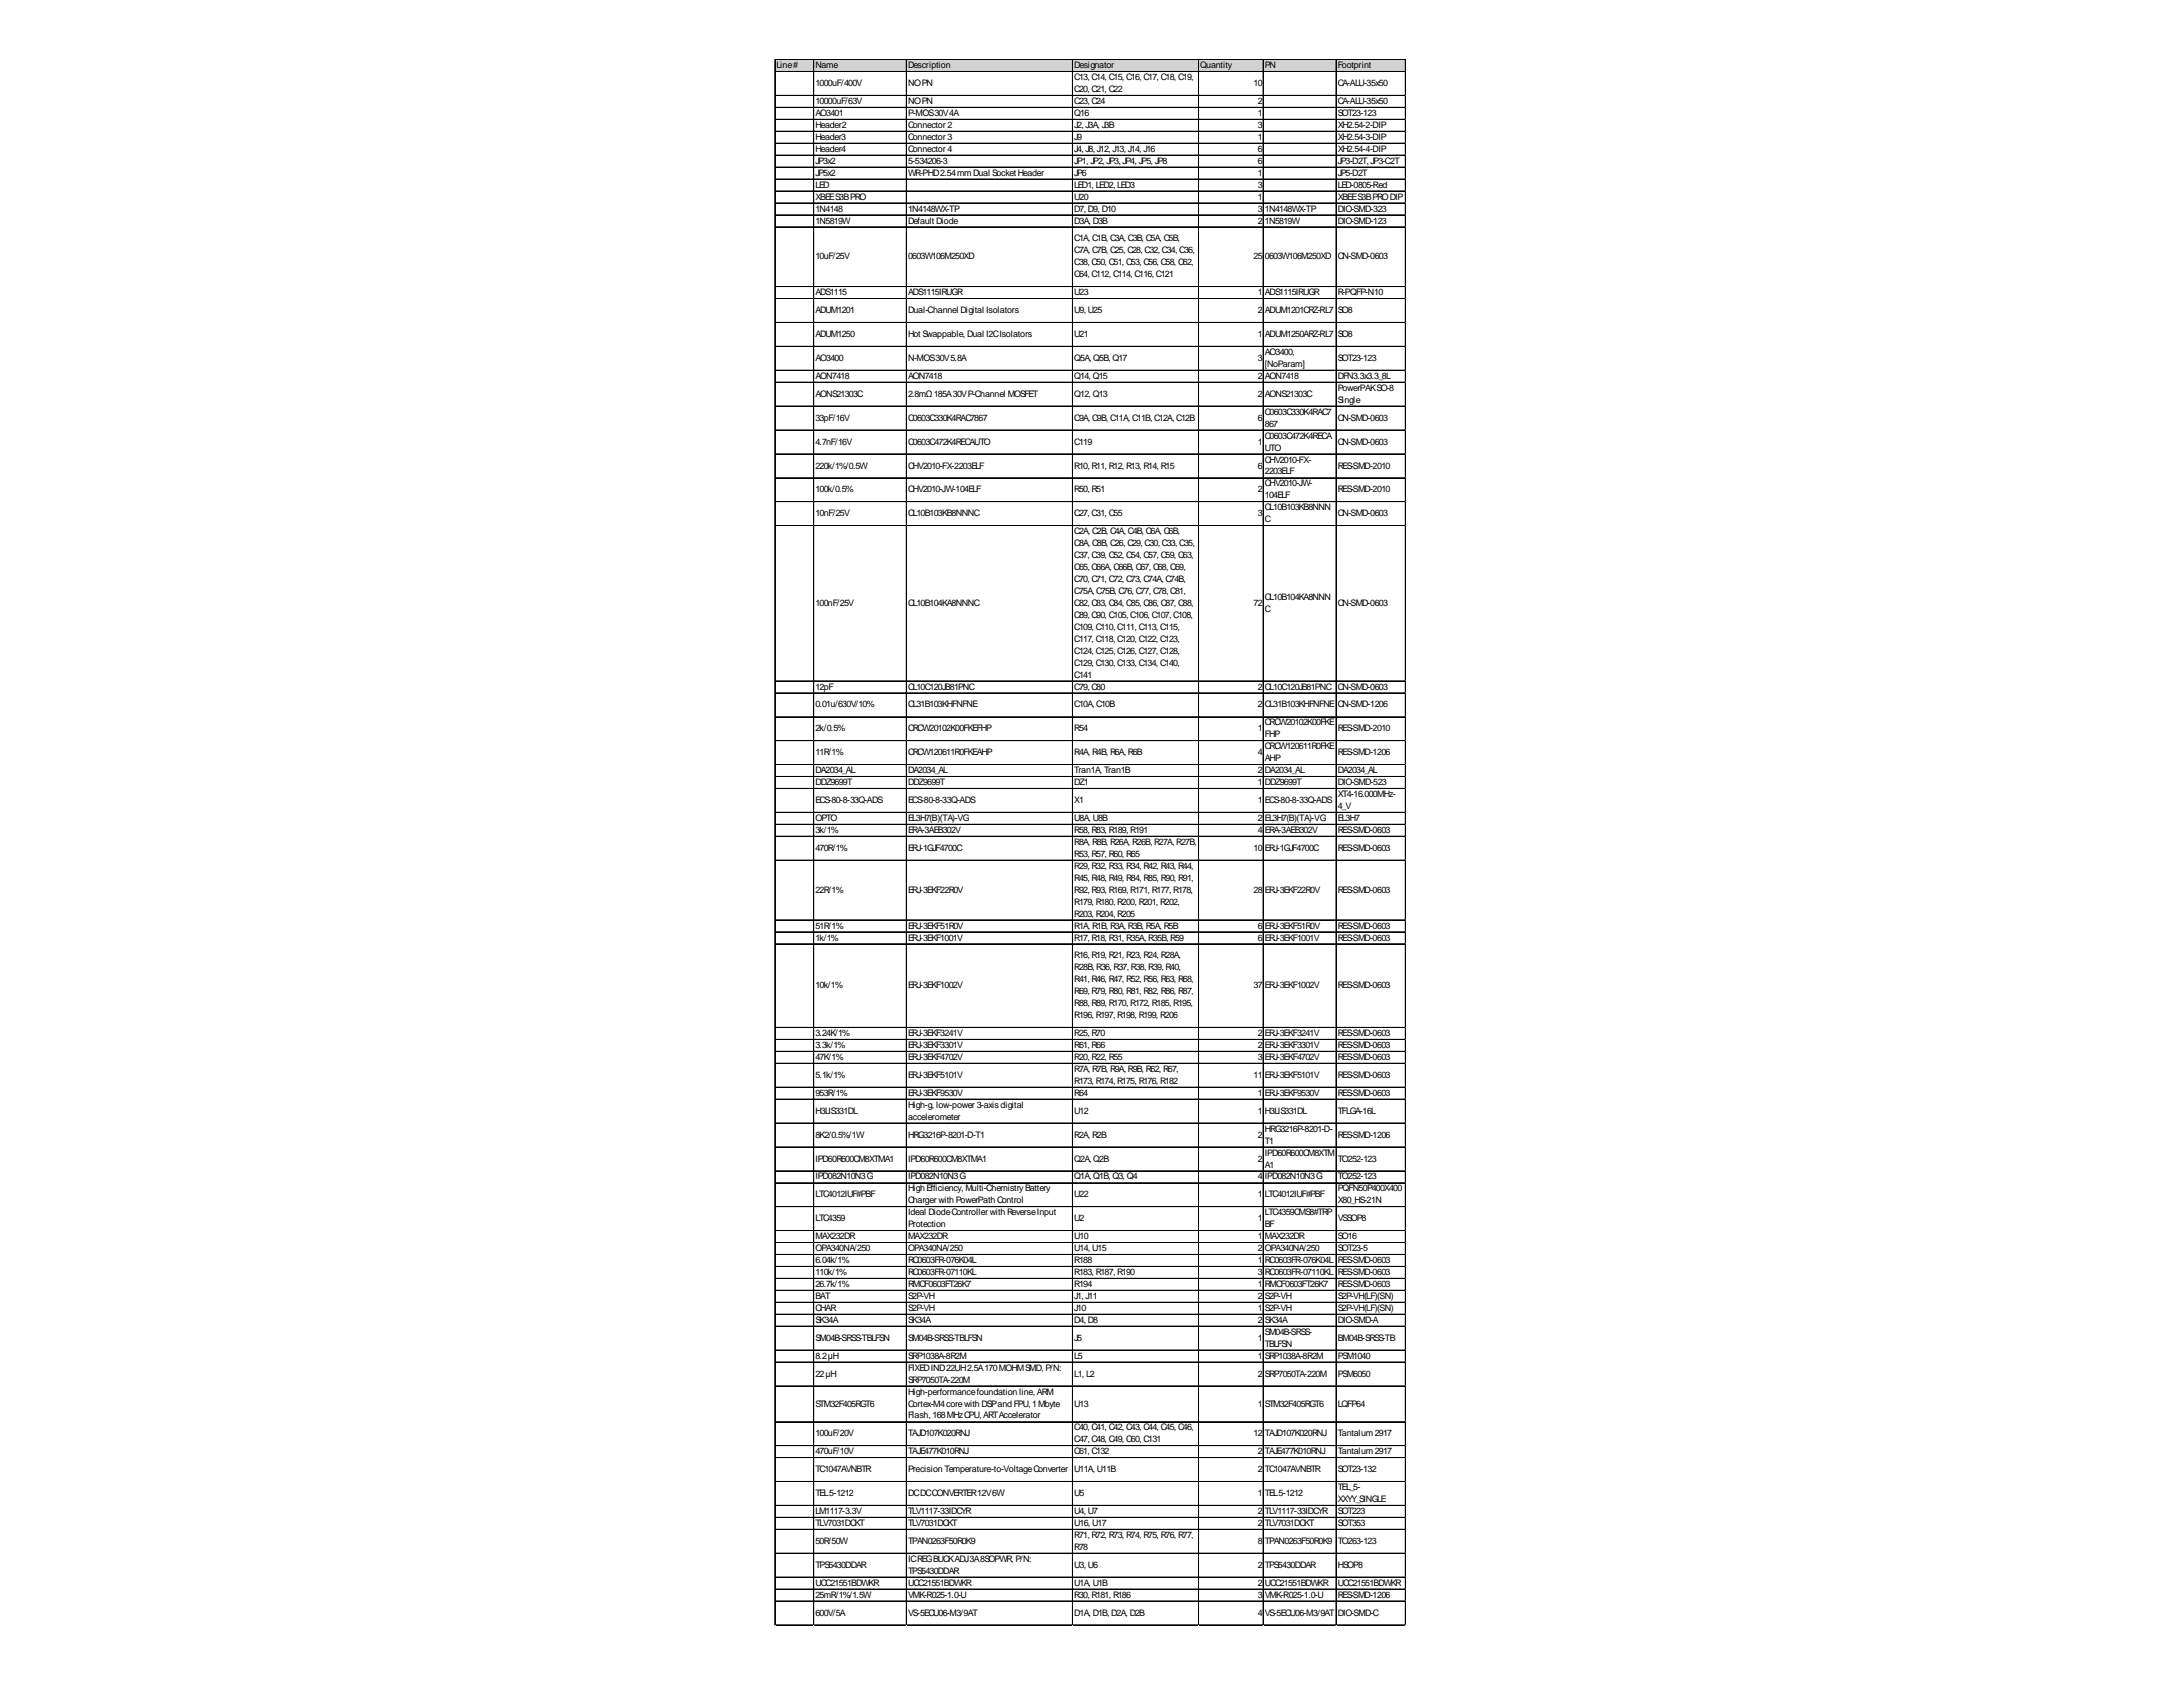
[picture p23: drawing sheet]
<svg xmlns="http://www.w3.org/2000/svg" width="279mm" height="216mm" viewBox="0 0 279 216" stroke-linecap="round" stroke-linejoin="round" font-family="sans-serif">
<defs><g id="words">
<g font-size="1.1">
<text x="99.4" y="8.7">Line#</text>
<text x="104.4" y="8.7">Name</text>
<text x="104.4" y="11">1000uF/400V</text>
<text x="116.2" y="8.7">Description</text>
<text x="116.2" y="11">NOPN</text>
<text x="137.5" y="8.7">Designator</text>
<text x="137.5" y="10.3">C13, C14, C15, C16, C17, C18, C19,</text>
<text x="137.5" y="11.8">C20, C21, C22</text>
<text x="153.6" y="8.7">Quantity</text>
<text x="160.4" y="11">10</text>
<text x="161.9" y="8.7">PN</text>
<text x="171.2" y="8.7">Footprint</text>
<text x="171.2" y="11">CA-ALU-35x50</text>
<text x="104.4" y="13.3">10000uF/63V</text>
<text x="104.4" y="14.8">AO3401</text>
<text x="104.4" y="16.4">Header2</text>
<text x="104.4" y="17.9">Header3</text>
<text x="116.2" y="13.3">NOPN</text>
<text x="116.2" y="14.8">P-MOS30V4A</text>
<text x="116.2" y="16.4">Connector 2</text>
<text x="116.2" y="17.9">Connector 3</text>
<text x="137.5" y="13.3">C23, C24</text>
<text x="137.5" y="14.8">Q16</text>
<text x="137.5" y="16.4">J2, J3A, J3B</text>
<text x="137.5" y="17.9">J9</text>
<text x="161" y="13.3">2</text>
<text x="161" y="14.8">1</text>
<text x="161" y="16.4">3</text>
<text x="161" y="17.9">1</text>
<text x="171.2" y="13.3">CA-ALU-35x50</text>
<text x="171.2" y="14.8">SOT23-123</text>
<text x="171.2" y="16.4">XH2.54-2-DIP</text>
<text x="171.2" y="17.9">XH2.54-3-DIP</text>
<text x="104.4" y="19.4">Header4</text>
<text x="104.4" y="21">JP3x2</text>
<text x="104.4" y="22.5">JP5x2</text>
<text x="116.2" y="19.4">Connector 4</text>
<text x="116.2" y="21">5-534206-3</text>
<text x="116.2" y="22.5">WR-PHD2.54mmDual Socket Header</text>
<text x="137.5" y="19.4">J4, J8, J12, J13, J14, J16</text>
<text x="137.5" y="21">JP1, JP2, JP3, JP4, JP5, JP8</text>
<text x="137.5" y="22.5">JP6</text>
<text x="161" y="19.4">6</text>
<text x="161" y="21">6</text>
<text x="161" y="22.5">1</text>
<text x="171.2" y="19.4">XH2.54-4-DIP</text>
<text x="171.2" y="21">JP3-D2T, JP3-C2T</text>
<text x="171.2" y="22.5">JP5-D2T</text>
<text x="104.4" y="24">LED</text>
<text x="104.4" y="25.6">XBEES3BPRO</text>
<text x="104.4" y="27.1">1N4148</text>
<text x="104.4" y="28.6">1N5819W</text>
<text x="116.2" y="27.1">1N4148WX-TP</text>
<text x="116.2" y="28.6">Default Diode</text>
<text x="137.5" y="24">LED1, LED2, LED3</text>
<text x="137.5" y="25.6">U20</text>
<text x="137.5" y="27.1">D7, D9, D10</text>
<text x="137.5" y="28.6">D3A, D3B</text>
<text x="161" y="24">3</text>
<text x="161" y="25.6">1</text>
<text x="161" y="27.1">3</text>
<text x="161" y="28.6">2</text>
<text x="161.9" y="27.1">1N4148WX-TP</text>
<text x="161.9" y="28.6">1N5819W</text>
<text x="171.2" y="24">LED-0805-Red</text>
<text x="171.2" y="25.6">XBEES3BPRODIP</text>
<text x="171.2" y="27.1">DIO-SMD-323</text>
<text x="171.2" y="28.6">DIO-SMD-123</text>
<text x="104.4" y="33.2">10uF/25V</text>
<text x="116.2" y="33.2">0603W106M250XD</text>
<text x="137.5" y="30.9">C1A, C1B, C3A, C3B, C5A, C5B,</text>
<text x="137.5" y="32.4">C7A, C7B, C25, C28, C32, C34, C36,</text>
<text x="137.5" y="34">C38, C50, C51, C53, C56, C58, C62,</text>
<text x="137.5" y="35.5">C64, C112, C114, C116, C121</text>
<text x="160.4" y="33.2">25</text>
<text x="161.9" y="33.2">0603W106M250XD</text>
<text x="171.2" y="33.2">CN-SMD-0603</text>
<text x="104.4" y="37.8">ADS1115</text>
<text x="104.4" y="40.1">ADUM1201</text>
<text x="116.2" y="37.8">ADS1115IRUGR</text>
<text x="116.2" y="40.1">Dual-Channel Digital Isolators</text>
<text x="137.5" y="37.8">U23</text>
<text x="137.5" y="40.1">U9, U25</text>
<text x="161" y="37.8">1</text>
<text x="161" y="40.1">2</text>
<text x="161.9" y="37.8">ADS1115IRUGR</text>
<text x="161.9" y="40.1">ADUM1201CRZ-RL7</text>
<text x="171.2" y="37.8">R-PQFP-N10</text>
<text x="171.2" y="40.1">SO8</text>
<text x="104.4" y="43.1">ADUM1250</text>
<text x="104.4" y="46.2">AO3400</text>
<text x="116.2" y="43.1">Hot Swappable, Dual I2CIsolators</text>
<text x="116.2" y="46.2">N-MOS30V5.8A</text>
<text x="137.5" y="43.1">U21</text>
<text x="137.5" y="46.2">Q5A, Q5B, Q17</text>
<text x="161" y="43.1">1</text>
<text x="161" y="46.2">3</text>
<text x="161.9" y="43.1">ADUM1250ARZ-RL7</text>
<text x="161.9" y="45.4">AO3400,</text>
<text x="161.9" y="47">[NoParam]</text>
<text x="171.2" y="43.1">SO8</text>
<text x="171.2" y="46.2">SOT23-123</text>
<text x="104.4" y="48.5">AON7418</text>
<text x="104.4" y="50.8">AONS21303C</text>
<text x="104.4" y="53.8">33pF/16V</text>
<text x="116.2" y="48.5">AON7418</text>
<text x="116.2" y="50.8">2.8mΩ185A30VP-Channel MOSFET</text>
<text x="116.2" y="53.8">C0603C330K4RAC7867</text>
<text x="137.5" y="48.5">Q14, Q15</text>
<text x="137.5" y="50.8">Q12, Q13</text>
<text x="137.5" y="53.8">C9A, C9B, C11A, C11B, C12A, C12B</text>
<text x="161" y="48.5">2</text>
<text x="161" y="50.8">2</text>
<text x="161" y="53.8">6</text>
<text x="161.9" y="48.5">AON7418</text>
<text x="161.9" y="50.8">AONS21303C</text>
<text x="161.9" y="53.1">C0603C330K4RAC7</text>
<text x="171.2" y="48.5">DFN3.3x3.3_8L</text>
<text x="171.2" y="50">PowerPAKSO-8</text>
<text x="171.2" y="51.5">Single</text>
<text x="171.2" y="53.8">CN-SMD-0603</text>
<text x="104.4" y="56.9">4.7nF/16V</text>
<text x="104.4" y="60">220k/1%/0.5W</text>
<text x="116.2" y="56.9">C0603C472K4RECAUTO</text>
<text x="116.2" y="60">CHV2010-FX-2203ELF</text>
<text x="137.5" y="56.9">C119</text>
<text x="137.5" y="60">R10, R11, R12, R13, R14, R15</text>
<text x="161" y="56.9">1</text>
<text x="161" y="60">6</text>
<text x="161.9" y="54.6">867</text>
<text x="161.9" y="56.1">C0603C472K4RECA</text>
<text x="161.9" y="57.7">UTO</text>
<text x="161.9" y="59.2">CHV2010-FX-</text>
<text x="171.2" y="56.9">CN-SMD-0603</text>
<text x="171.2" y="60">RES-SMD-2010</text>
<text x="104.4" y="63">100k/0.5%</text>
<text x="116.2" y="63">CHV2010-JW-104ELF</text>
<text x="137.5" y="63">R50, R51</text>
<text x="161" y="63">2</text>
<text x="161.9" y="60.7">2203ELF</text>
<text x="161.9" y="62.3">CHV2010-JW-</text>
<text x="161.9" y="63.8">104ELF</text>
<text x="161.9" y="65.3">CL10B103KB8NNN</text>
<text x="171.2" y="63">RES-SMD-2010</text>
<text x="104.4" y="66.1">10nF/25V</text>
<text x="116.2" y="66.1">CL10B103KB8NNNC</text>
<text x="137.5" y="66.1">C27, C31, C55</text>
<text x="137.5" y="68.4">C2A, C2B, C4A, C4B, C6A, C6B,</text>
<text x="137.5" y="69.9">C8A, C8B, C26, C29, C30, C33, C35,</text>
<text x="137.5" y="71.4">C37, C39, C52, C54, C57, C59, C63,</text>
<text x="161" y="66.1">3</text>
<text x="161.9" y="66.8">C</text>
<text x="171.2" y="66.1">CN-SMD-0603</text>
<text x="104.4" y="77.5">100nF/25V</text>
<text x="116.2" y="77.5">CL10B104KA8NNNC</text>
<text x="137.5" y="73">C65, C66A, C66B, C67, C68, C69,</text>
<text x="137.5" y="74.5">C70, C71, C72, C73, C74A, C74B,</text>
<text x="137.5" y="76">C75A, C75B, C76, C77, C78, C81,</text>
<text x="137.5" y="77.5">C82, C83, C84, C85, C86, C87, C88,</text>
<text x="160.4" y="77.5">72</text>
<text x="161.9" y="76.8">CL10B104KA8NNN</text>
<text x="171.2" y="77.5">CN-SMD-0603</text>
<text x="137.5" y="79.1">C89, C90, C105, C106, C107, C108,</text>
<text x="137.5" y="80.6">C109, C110, C111, C113, C115,</text>
<text x="137.5" y="82.1">C117, C118, C120, C122, C123,</text>
<text x="137.5" y="83.7">C124, C125, C126, C127, C128,</text>
<text x="161.9" y="78.3">C</text>
<text x="104.4" y="88.3">12pF</text>
<text x="116.2" y="88.3">CL10C120JB81PNC</text>
<text x="137.5" y="85.2">C129, C130, C133, C134, C140,</text>
<text x="137.5" y="86.7">C141</text>
<text x="137.5" y="88.3">C79, C80</text>
<text x="161" y="88.3">2</text>
<text x="161.9" y="88.3">CL10C120JB81PNC</text>
<text x="171.2" y="88.3">CN-SMD-0603</text>
<text x="104.4" y="90.5">0.01u/630V/10%</text>
<text x="104.4" y="93.6">2k/0.5%</text>
<text x="116.2" y="90.5">CL31B103KHFNFNE</text>
<text x="116.2" y="93.6">CRCW20102K00FKEFHP</text>
<text x="137.5" y="90.5">C10A, C10B</text>
<text x="137.5" y="93.6">R54</text>
<text x="161" y="90.5">2</text>
<text x="161" y="93.6">1</text>
<text x="161.9" y="90.5">CL31B103KHFNFNE</text>
<text x="161.9" y="92.8">CRCW20102K00FKE</text>
<text x="161.9" y="94.4">FHP</text>
<text x="161.9" y="95.9">CRCW120611R0FKE</text>
<text x="171.2" y="90.5">CN-SMD-1206</text>
<text x="171.2" y="93.6">RES-SMD-2010</text>
<text x="104.4" y="96.7">11R/1%</text>
<text x="104.4" y="99">DA2034_AL</text>
<text x="104.4" y="100.5">DDZ9699T</text>
<text x="116.2" y="96.7">CRCW120611R0FKEAHP</text>
<text x="116.2" y="99">DA2034_AL</text>
<text x="116.2" y="100.5">DDZ9699T</text>
<text x="137.5" y="96.7">R4A, R4B, R6A, R6B</text>
<text x="137.5" y="99">Tran1A, Tran1B</text>
<text x="137.5" y="100.5">DZ1</text>
<text x="161" y="96.7">4</text>
<text x="161" y="99">2</text>
<text x="161" y="100.5">1</text>
<text x="161.9" y="97.4">AHP</text>
<text x="161.9" y="99">DA2034_AL</text>
<text x="161.9" y="100.5">DDZ9699T</text>
<text x="171.2" y="96.7">RES-SMD-1206</text>
<text x="171.2" y="99">DA2034_AL</text>
<text x="171.2" y="100.5">DIO-SMD-523</text>
<text x="104.4" y="102.8">ECS-80-8-33Q-ADS</text>
<text x="104.4" y="105.1">OPTO</text>
<text x="104.4" y="106.6">3k/1%</text>
<text x="116.2" y="102.8">ECS-80-8-33Q-ADS</text>
<text x="116.2" y="105.1">EL3H7(B)(TA)-VG</text>
<text x="116.2" y="106.6">ERA-3AEB302V</text>
<text x="137.5" y="102.8">X1</text>
<text x="137.5" y="105.1">U8A, U8B</text>
<text x="137.5" y="106.6">R58, R83, R189, R191</text>
<text x="161" y="102.8">1</text>
<text x="161" y="105.1">2</text>
<text x="161" y="106.6">4</text>
<text x="161.9" y="102.8">ECS-80-8-33Q-ADS</text>
<text x="161.9" y="105.1">EL3H7(B)(TA)-VG</text>
<text x="161.9" y="106.6">ERA-3AEB302V</text>
<text x="171.2" y="102">XT4-16.000MHz-</text>
<text x="171.2" y="103.5">4_V</text>
<text x="171.2" y="105.1">EL3H7</text>
<text x="171.2" y="106.6">RES-SMD-0603</text>
<text x="104.4" y="108.9">470R/1%</text>
<text x="116.2" y="108.9">ERJ-1GJF4700C</text>
<text x="137.5" y="108.1">R8A, R8B, R26A, R26B, R27A, R27B,</text>
<text x="137.5" y="109.7">R53, R57, R60, R65</text>
<text x="137.5" y="111.2">R29, R32, R33, R34, R42, R43, R44,</text>
<text x="137.5" y="112.7">R45, R48, R49, R84, R85, R90, R91,</text>
<text x="160.4" y="108.9">10</text>
<text x="161.9" y="108.9">ERJ-1GJF4700C</text>
<text x="171.2" y="108.9">RES-SMD-0603</text>
<text x="104.4" y="114.2">22R/1%</text>
<text x="104.4" y="118.8">51R/1%</text>
<text x="116.2" y="114.2">ERJ-3EKF22R0V</text>
<text x="116.2" y="118.8">ERJ-3EKF51R0V</text>
<text x="137.5" y="114.2">R92, R93, R169, R171, R177, R178,</text>
<text x="137.5" y="115.8">R179, R180, R200, R201, R202,</text>
<text x="137.5" y="117.3">R203, R204, R205</text>
<text x="137.5" y="118.8">R1A, R1B, R3A, R3B, R5A, R5B</text>
<text x="160.4" y="114.2">28</text>
<text x="161" y="118.8">6</text>
<text x="161.9" y="114.2">ERJ-3EKF22R0V</text>
<text x="161.9" y="118.8">ERJ-3EKF51R0V</text>
<text x="171.2" y="114.2">RES-SMD-0603</text>
<text x="171.2" y="118.8">RES-SMD-0603</text>
<text x="104.4" y="120.4">1k/1%</text>
<text x="116.2" y="120.4">ERJ-3EKF1001V</text>
<text x="137.5" y="120.4">R17, R18, R31, R35A, R35B, R59</text>
<text x="137.5" y="122.7">R16, R19, R21, R23, R24, R28A,</text>
<text x="137.5" y="124.2">R28B, R36, R37, R38, R39, R40,</text>
<text x="137.5" y="125.7">R41, R46, R47, R52, R56, R63, R68,</text>
<text x="161" y="120.4">6</text>
<text x="161.9" y="120.4">ERJ-3EKF1001V</text>
<text x="171.2" y="120.4">RES-SMD-0603</text>
<text x="104.4" y="126.5">10k/1%</text>
<text x="116.2" y="126.5">ERJ-3EKF1002V</text>
<text x="137.5" y="127.2">R69, R79, R80, R81, R82, R86, R87,</text>
<text x="137.5" y="128.8">R88, R89, R170, R172, R185, R195,</text>
<text x="137.5" y="130.3">R196, R197, R198, R199, R206</text>
<text x="160.4" y="126.5">37</text>
<text x="161.9" y="126.5">ERJ-3EKF1002V</text>
<text x="171.2" y="126.5">RES-SMD-0603</text>
<text x="104.4" y="132.6">3.24K/1%</text>
<text x="104.4" y="134.1">3.3k/1%</text>
<text x="104.4" y="135.7">47K/1%</text>
<text x="104.4" y="138">5.1k/1%</text>
<text x="116.2" y="132.6">ERJ-3EKF3241V</text>
<text x="116.2" y="134.1">ERJ-3EKF3301V</text>
<text x="116.2" y="135.7">ERJ-3EKF4702V</text>
<text x="116.2" y="138">ERJ-3EKF5101V</text>
<text x="137.5" y="132.6">R25, R70</text>
<text x="137.5" y="134.1">R61, R66</text>
<text x="137.5" y="135.7">R20, R22, R55</text>
<text x="137.5" y="137.2">R7A, R7B, R9A, R9B, R62, R67,</text>
<text x="160.4" y="138">11</text>
<text x="161" y="132.6">2</text>
<text x="161" y="134.1">2</text>
<text x="161" y="135.7">3</text>
<text x="161.9" y="132.6">ERJ-3EKF3241V</text>
<text x="161.9" y="134.1">ERJ-3EKF3301V</text>
<text x="161.9" y="135.7">ERJ-3EKF4702V</text>
<text x="161.9" y="138">ERJ-3EKF5101V</text>
<text x="171.2" y="132.6">RES-SMD-0603</text>
<text x="171.2" y="134.1">RES-SMD-0603</text>
<text x="171.2" y="135.7">RES-SMD-0603</text>
<text x="171.2" y="138">RES-SMD-0603</text>
<text x="104.4" y="140.2">953R/1%</text>
<text x="104.4" y="142.5">H3LIS331DL</text>
<text x="116.2" y="140.2">ERJ-3EKF9530V</text>
<text x="116.2" y="141.8">High-g, low-power 3-axisdigital</text>
<text x="116.2" y="143.3">accelerometer</text>
<text x="137.5" y="138.7">R173, R174, R175, R176, R182</text>
<text x="137.5" y="140.2">R64</text>
<text x="137.5" y="142.5">U12</text>
<text x="161" y="140.2">1</text>
<text x="161" y="142.5">1</text>
<text x="161.9" y="140.2">ERJ-3EKF9530V</text>
<text x="161.9" y="142.5">H3LIS331DL</text>
<text x="171.2" y="140.2">RES-SMD-0603</text>
<text x="171.2" y="142.5">TFLGA-16L</text>
<text x="104.4" y="145.6">8K2/0.5%/1W</text>
<text x="104.4" y="148.7">IPD60R600CM8XTMA1</text>
<text x="116.2" y="145.6">HRG3216P-8201-D-T1</text>
<text x="116.2" y="148.7">IPD60R600CM8XTMA1</text>
<text x="137.5" y="145.6">R2A, R2B</text>
<text x="137.5" y="148.7">Q2A, Q2B</text>
<text x="161" y="145.6">2</text>
<text x="161" y="148.7">2</text>
<text x="161.9" y="144.8">HRG3216P-8201-D-</text>
<text x="161.9" y="146.4">T1</text>
<text x="161.9" y="147.9">IPD60R600CM8XTM</text>
<text x="161.9" y="149.4">A1</text>
<text x="171.2" y="145.6">RES-SMD-1206</text>
<text x="171.2" y="148.7">TO252-123</text>
<text x="104.4" y="150.9">IPD082N10N3G</text>
<text x="104.4" y="153.2">LTC4012IUF#PBF</text>
<text x="116.2" y="150.9">IPD082N10N3G</text>
<text x="116.2" y="152.5">High Efficiency, Multi-ChemistryBattery</text>
<text x="116.2" y="154">Charger with PowerPath Control</text>
<text x="116.2" y="155.5">Ideal DiodeController with ReverseInput</text>
<text x="137.5" y="150.9">Q1A, Q1B, Q3, Q4</text>
<text x="137.5" y="153.2">U22</text>
<text x="161" y="150.9">4</text>
<text x="161" y="153.2">1</text>
<text x="161.9" y="150.9">IPD082N10N3G</text>
<text x="161.9" y="153.2">LTC4012IUF#PBF</text>
<text x="161.9" y="155.5">LTC4359CMS8#TRP</text>
<text x="171.2" y="150.9">TO252-123</text>
<text x="171.2" y="152.5">PQFN50P400X400</text>
<text x="171.2" y="154">X80_HS-21N</text>
<text x="104.4" y="156.3">LTC4359</text>
<text x="104.4" y="158.6">MAX232DR</text>
<text x="104.4" y="160.1">OPA340NA/250</text>
<text x="104.4" y="161.7">6.04k/1%</text>
<text x="116.2" y="157.1">Protection</text>
<text x="116.2" y="158.6">MAX232DR</text>
<text x="116.2" y="160.1">OPA340NA/250</text>
<text x="116.2" y="161.7">RC0603FR-076K04L</text>
<text x="137.5" y="156.3">U2</text>
<text x="137.5" y="158.6">U10</text>
<text x="137.5" y="160.1">U14, U15</text>
<text x="137.5" y="161.7">R188</text>
<text x="161" y="156.3">1</text>
<text x="161" y="158.6">1</text>
<text x="161" y="160.1">2</text>
<text x="161" y="161.7">1</text>
<text x="161.9" y="157.1">BF</text>
<text x="161.9" y="158.6">MAX232DR</text>
<text x="161.9" y="160.1">OPA340NA/250</text>
<text x="161.9" y="161.7">RC0603FR-076K04L</text>
<text x="171.2" y="156.3">VSSOP8</text>
<text x="171.2" y="158.6">SO16</text>
<text x="171.2" y="160.1">SOT23-5</text>
<text x="171.2" y="161.7">RES-SMD-0603</text>
<text x="104.4" y="163.2">110k/1%</text>
<text x="104.4" y="164.7">26.7k/1%</text>
<text x="104.4" y="166.2">BAT</text>
<text x="104.4" y="167.8">CHAR</text>
<text x="116.2" y="163.2">RC0603FR-07110KL</text>
<text x="116.2" y="164.7">RMCF0603FT26K7</text>
<text x="116.2" y="166.2">S2P-VH</text>
<text x="116.2" y="167.8">S2P-VH</text>
<text x="137.5" y="163.2">R183, R187, R190</text>
<text x="137.5" y="164.7">R194</text>
<text x="137.5" y="166.2">J1, J11</text>
<text x="137.5" y="167.8">J10</text>
<text x="161" y="163.2">3</text>
<text x="161" y="164.7">1</text>
<text x="161" y="166.2">2</text>
<text x="161" y="167.8">1</text>
<text x="161.9" y="163.2">RC0603FR-07110KL</text>
<text x="161.9" y="164.7">RMCF0603FT26K7</text>
<text x="161.9" y="166.2">S2P-VH</text>
<text x="161.9" y="167.8">S2P-VH</text>
<text x="171.2" y="163.2">RES-SMD-0603</text>
<text x="171.2" y="164.7">RES-SMD-0603</text>
<text x="171.2" y="166.2">S2P-VH(LF)(SN)</text>
<text x="171.2" y="167.8">S2P-VH(LF)(SN)</text>
<text x="104.4" y="169.3">SK34A</text>
<text x="104.4" y="171.6">SM04B-SRSS-TBLFSN</text>
<text x="104.4" y="173.9">8.2μH</text>
<text x="116.2" y="169.3">SK34A</text>
<text x="116.2" y="171.6">SM04B-SRSS-TBLFSN</text>
<text x="116.2" y="173.9">SRP1038A-8R2M</text>
<text x="137.5" y="169.3">D4, D8</text>
<text x="137.5" y="171.6">J5</text>
<text x="137.5" y="173.9">L5</text>
<text x="161" y="169.3">2</text>
<text x="161" y="171.6">1</text>
<text x="161" y="173.9">1</text>
<text x="161.9" y="169.3">SK34A</text>
<text x="161.9" y="170.8">SM04B-SRSS-</text>
<text x="161.9" y="172.4">TBLFSN</text>
<text x="161.9" y="173.9">SRP1038A-8R2M</text>
<text x="171.2" y="169.3">DIO-SMD-A</text>
<text x="171.2" y="171.6">BM04B-SRSS-TB</text>
<text x="171.2" y="173.9">PSM1040</text>
<text x="104.4" y="176.2">22μH</text>
<text x="116.2" y="175.4">FIXEDIND22UH2.5A170MOHMSMD, P/N:</text>
<text x="116.2" y="176.9">SRP7050TA-220M</text>
<text x="116.2" y="178.5">High-performancefoundation line, ARM</text>
<text x="137.5" y="176.2">L1, L2</text>
<text x="161" y="176.2">2</text>
<text x="161.9" y="176.2">SRP7050TA-220M</text>
<text x="171.2" y="176.2">PSM6050</text>
<text x="104.4" y="180">STM32F405RGT6</text>
<text x="104.4" y="183.8">100uF/20V</text>
<text x="116.2" y="180">Cortex-M4corewith DSPand FPU, 1Mbyte</text>
<text x="116.2" y="181.5">Flash, 168MHzCPU, ARTAccelerator</text>
<text x="116.2" y="183.8">TAJD107K020RNJ</text>
<text x="137.5" y="180">U13</text>
<text x="137.5" y="183.1">C40, C41, C42, C43, C44, C45, C46,</text>
<text x="137.5" y="184.6">C47, C48, C49, C60, C131</text>
<text x="160.4" y="183.8">12</text>
<text x="161" y="180">1</text>
<text x="161.9" y="180">STM32F405RGT6</text>
<text x="161.9" y="183.8">TAJD107K020RNJ</text>
<text x="171.2" y="180">LQFP64</text>
<text x="171.2" y="183.8">Tantalum2917</text>
<text x="104.4" y="186.1">470uF/10V</text>
<text x="104.4" y="188.4">TC1047AVNBTR</text>
<text x="104.4" y="191.5">TEL5-1212</text>
<text x="116.2" y="186.1">TAJE477K010RNJ</text>
<text x="116.2" y="188.4">Precision Temperature-to-VoltageConverter</text>
<text x="116.2" y="191.5">DCDCCONVERTER12V6W</text>
<text x="137.5" y="186.1">C61, C132</text>
<text x="137.5" y="188.4">U11A, U11B</text>
<text x="137.5" y="191.5">U5</text>
<text x="161" y="186.1">2</text>
<text x="161" y="188.4">2</text>
<text x="161" y="191.5">1</text>
<text x="161.9" y="186.1">TAJE477K010RNJ</text>
<text x="161.9" y="188.4">TC1047AVNBTR</text>
<text x="161.9" y="191.5">TEL5-1212</text>
<text x="171.2" y="186.1">Tantalum2917</text>
<text x="171.2" y="188.4">SOT23-132</text>
<text x="171.2" y="190.7">TEL_5-</text>
<text x="104.4" y="193.8">LM1117-3.3V</text>
<text x="104.4" y="195.3">TLV7031DCKT</text>
<text x="104.4" y="197.6">50R/50W</text>
<text x="116.2" y="193.8">TLV1117-33IDCYR</text>
<text x="116.2" y="195.3">TLV7031DCKT</text>
<text x="116.2" y="197.6">TPAN0263F50R0K9</text>
<text x="137.5" y="193.8">U4, U7</text>
<text x="137.5" y="195.3">U16, U17</text>
<text x="137.5" y="196.8">R71, R72, R73, R74, R75, R76, R77,</text>
<text x="161" y="193.8">2</text>
<text x="161" y="195.3">2</text>
<text x="161" y="197.6">8</text>
<text x="161.9" y="193.8">TLV1117-33IDCYR</text>
<text x="161.9" y="195.3">TLV7031DCKT</text>
<text x="161.9" y="197.6">TPAN0263F50R0K9</text>
<text x="171.2" y="192.2">XXYY_SINGLE</text>
<text x="171.2" y="193.8">SOT223</text>
<text x="171.2" y="195.3">SOT353</text>
<text x="171.2" y="197.6">TO263-123</text>
<text x="104.4" y="200.6">TPS5430DDAR</text>
<text x="104.4" y="202.9">UCC21551BDWKR</text>
<text x="116.2" y="199.9">ICREGBUCKADJ3A8SOPWR, P/N:</text>
<text x="116.2" y="201.4">TPS5430DDAR</text>
<text x="116.2" y="202.9">UCC21551BDWKR</text>
<text x="137.5" y="198.4">R78</text>
<text x="137.5" y="200.6">U3, U6</text>
<text x="137.5" y="202.9">U1A, U1B</text>
<text x="161" y="200.6">2</text>
<text x="161" y="202.9">2</text>
<text x="161.9" y="200.6">TPS5430DDAR</text>
<text x="161.9" y="202.9">UCC21551BDWKR</text>
<text x="171.2" y="200.6">HSOP8</text>
<text x="171.2" y="202.9">UCC21551BDWKR</text>
<text x="104.4" y="204.5">25mR/1%/1.5W</text>
<text x="104.4" y="206.8">600V/5A</text>
<text x="116.2" y="204.5">VMK-R025-1.0-U</text>
<text x="116.2" y="206.8">VS-5ECU06-M3/9AT</text>
<text x="137.5" y="204.5">R30, R181, R186</text>
<text x="137.5" y="206.8">D1A, D1B, D2A, D2B</text>
<text x="161" y="204.5">3</text>
<text x="161" y="206.8">4</text>
<text x="161.9" y="204.5">VMK-R025-1.0-U</text>
<text x="161.9" y="206.8">VS-5ECU06-M3/9AT</text>
<text x="171.2" y="204.5">RES-SMD-1206</text>
<text x="171.2" y="206.8">DIO-SMD-C</text>
</g>
</g></defs>
<path d="M99.2 7.6h80.8v1.6h-80.8z" fill="#d3d3d3"/>
<g fill="none" stroke="#000" stroke-width=".13">
<path d="M99.2 7.6v200.4M99.2 7.6h80.7M99.2 7.7h80.7M99.2 9.1h80.7M99.2 9.2h80.7M99.2 12.2h80.7M99.2 13.7h80.7M99.2 13.8h80.7M99.2 15.3h80.7M99.2 16.8h80.7M99.2 18.3h80.7M99.2 18.4h80.7"/>
<path d="M99.2 19.8h80.7M99.2 19.9h80.7M104.1 7.7v200.3M104.2 7.7v200.3M116 7.7v200.3M137.3 7.7v200.3M153.4 7.7v200.3M161.7 7.7v200.3M171 7.7v200.3M179.9 7.7v200.3M99.2 21.4h80.7M99.2 22.9h80.7"/>
<path d="M99.2 24.4h80.7M99.2 24.5h80.7M99.2 26h80.7M99.2 27.5h80.7M99.2 29h80.7M99.2 29.1h80.7M99.2 36.7h80.7M99.2 38.2h80.7M99.2 41.3h80.7M99.2 44.3h80.7M99.2 44.4h80.7M99.2 47.4h80.7"/>
<path d="M99.2 48.9h80.7M99.2 52h80.7M99.2 55h80.7M99.2 55.1h80.7M99.2 58.1h80.7M99.2 61.1h80.7M99.2 61.2h80.7M99.2 64.2h80.7M99.2 67.3h80.7M99.2 87.1h80.7M99.2 87.2h80.7M99.2 88.7h80.7"/>
<path d="M99.2 91.7h80.7M99.2 91.8h80.7M99.2 94.8h80.7M99.2 97.8h80.7M99.2 97.9h80.7M99.2 99.4h80.7M99.2 100.9h80.7M99.2 104h80.7M99.2 105.5h80.7M99.2 107h80.7M99.2 107.1h80.7M99.2 110.1h80.7"/>
<path d="M99.2 117.7h80.7M99.2 117.8h80.7M99.2 119.3h80.7M99.2 120.8h80.7M99.2 131.5h80.7M99.2 133h80.7M99.2 133.1h80.7M99.2 134.5h80.7M99.2 134.6h80.7M99.2 136.1h80.7M99.2 139.1h80.7M99.2 139.2h80.7"/>
<path d="M99.2 140.7h80.7M99.2 143.7h80.7M99.2 143.8h80.7M99.2 146.8h80.7M99.2 149.8h80.7M99.2 149.9h80.7M99.2 151.4h80.7M99.2 154.4h80.7M99.2 154.5h80.7M99.2 157.5h80.7M99.2 159h80.7M99.2 160.5h80.7"/>
<path d="M99.2 160.6h80.7M99.2 162.1h80.7M99.2 163.6h80.7M99.2 165.1h80.7M99.2 165.2h80.7M99.2 166.7h80.7M99.2 168.2h80.7M99.2 169.7h80.7M99.2 169.8h80.7M99.2 172.8h80.7M99.2 174.3h80.7M99.2 177.4h80.7"/>
<path d="M99.2 181.9h80.7M99.2 182h80.7M99.2 185h80.7M99.2 186.5h80.7M99.2 186.6h80.7M99.2 189.6h80.7M99.2 192.7h80.7M99.2 194.2h80.7M99.2 195.7h80.7M99.2 195.8h80.7M99.2 198.8h80.7M99.2 201.8h80.7"/>
<path d="M99.2 201.9h80.7M99.2 203.4h80.7M99.2 204.9h80.7M99.2 207.9h80.7M99.2 208h80.7"/>
</g>
<path d="M99.2 208v.1" fill="none" stroke="#e0e0e0" stroke-width=".13"/>
<path d="M99.2 208v.1z" fill="#e0e0e0"/>
<path d="M104.1 208v.1" fill="none" stroke="#e0e0e0" stroke-width=".13"/>
<path d="M104.1 208l.1 .1z" fill="#e0e0e0"/>
<path d="M116 208v.1" fill="none" stroke="#e0e0e0" stroke-width=".13"/>
<path d="M116 208l.1 .1z" fill="#e0e0e0"/>
<path d="M137.3 208v.1" fill="none" stroke="#e0e0e0" stroke-width=".13"/>
<path d="M137.3 208v.1z" fill="#e0e0e0"/>
<path d="M153.4 208v.1" fill="none" stroke="#e0e0e0" stroke-width=".13"/>
<path d="M153.4 208l.1 .1z" fill="#e0e0e0"/>
<path d="M161.7 208v.1" fill="none" stroke="#e0e0e0" stroke-width=".13"/>
<path d="M161.7 208v.1z" fill="#e0e0e0"/>
<path d="M171 208v.1" fill="none" stroke="#e0e0e0" stroke-width=".13"/>
<path d="M171 208l.1 .1z" fill="#e0e0e0"/>
<path d="M179.9 208v.1" fill="none" stroke="#e0e0e0" stroke-width=".13"/>
<path d="M179.9 208v.1z" fill="#e0e0e0"/>
<path d="M179.9 12.2h.1" fill="none" stroke="#e0e0e0" stroke-width=".13"/>
<path d="M179.9 12.2l.1 .1z" fill="#e0e0e0"/>
<path d="M179.9 13.7h.1" fill="none" stroke="#e0e0e0" stroke-width=".13"/>
<path d="M179.9 13.7l.1 .1z" fill="#e0e0e0"/>
<path d="M179.9 15.3h.1" fill="none" stroke="#e0e0e0" stroke-width=".13"/>
<path d="M179.9 15.3h.1z" fill="#e0e0e0"/>
<path d="M179.9 16.8h.1" fill="none" stroke="#e0e0e0" stroke-width=".13"/>
<path d="M179.9 16.8l.1 .1z" fill="#e0e0e0"/>
<path d="M179.9 18.3h.1" fill="none" stroke="#e0e0e0" stroke-width=".13"/>
<path d="M179.9 18.3l.1 .1z" fill="#e0e0e0"/>
<path d="M179.9 19.8h.1" fill="none" stroke="#e0e0e0" stroke-width=".13"/>
<path d="M179.9 19.8l.1 .1z" fill="#e0e0e0"/>
<path d="M179.9 21.4h.1" fill="none" stroke="#e0e0e0" stroke-width=".13"/>
<path d="M179.9 21.4l.1 .1z" fill="#e0e0e0"/>
<path d="M179.9 22.9h.1" fill="none" stroke="#e0e0e0" stroke-width=".13"/>
<path d="M179.9 22.9l.1 .1z" fill="#e0e0e0"/>
<path d="M179.9 24.4h.1" fill="none" stroke="#e0e0e0" stroke-width=".13"/>
<path d="M179.9 24.4l.1 .1z" fill="#e0e0e0"/>
<path d="M179.9 26h.1" fill="none" stroke="#e0e0e0" stroke-width=".13"/>
<path d="M179.9 26h.1z" fill="#e0e0e0"/>
<path d="M179.9 27.5h.1" fill="none" stroke="#e0e0e0" stroke-width=".13"/>
<path d="M179.9 27.5l.1 .1z" fill="#e0e0e0"/>
<path d="M179.9 29h.1" fill="none" stroke="#e0e0e0" stroke-width=".13"/>
<path d="M179.9 29l.1 .1z" fill="#e0e0e0"/>
<path d="M179.9 36.7h.1" fill="none" stroke="#e0e0e0" stroke-width=".13"/>
<path d="M179.9 36.7h.1z" fill="#e0e0e0"/>
<path d="M179.9 38.2h.1" fill="none" stroke="#e0e0e0" stroke-width=".13"/>
<path d="M179.9 38.2l.1 .1z" fill="#e0e0e0"/>
<path d="M179.9 41.3h.1" fill="none" stroke="#e0e0e0" stroke-width=".13"/>
<path d="M179.9 41.3h.1z" fill="#e0e0e0"/>
<path d="M179.9 44.3h.1" fill="none" stroke="#e0e0e0" stroke-width=".13"/>
<path d="M179.9 44.3l.1 .1z" fill="#e0e0e0"/>
<path d="M179.9 47.4h.1" fill="none" stroke="#e0e0e0" stroke-width=".13"/>
<path d="M179.9 47.4l.1 .1z" fill="#e0e0e0"/>
<path d="M179.9 48.9h.1" fill="none" stroke="#e0e0e0" stroke-width=".13"/>
<path d="M179.9 48.9l.1 .1z" fill="#e0e0e0"/>
<path d="M179.9 52h.1" fill="none" stroke="#e0e0e0" stroke-width=".13"/>
<path d="M179.9 52h.1z" fill="#e0e0e0"/>
<path d="M179.9 55h.1" fill="none" stroke="#e0e0e0" stroke-width=".13"/>
<path d="M179.9 55l.1 .1z" fill="#e0e0e0"/>
<path d="M179.9 58.1h.1" fill="none" stroke="#e0e0e0" stroke-width=".13"/>
<path d="M179.9 58.1l.1 .1z" fill="#e0e0e0"/>
<path d="M179.9 61.1h.1" fill="none" stroke="#e0e0e0" stroke-width=".13"/>
<path d="M179.9 61.1l.1 .1z" fill="#e0e0e0"/>
<path d="M179.9 64.2h.1" fill="none" stroke="#e0e0e0" stroke-width=".13"/>
<path d="M179.9 64.2l.1 .1z" fill="#e0e0e0"/>
<path d="M179.9 67.3h.1" fill="none" stroke="#e0e0e0" stroke-width=".13"/>
<path d="M179.9 67.3h.1z" fill="#e0e0e0"/>
<path d="M179.9 87.1h.1" fill="none" stroke="#e0e0e0" stroke-width=".13"/>
<path d="M179.9 87.1l.1 .1z" fill="#e0e0e0"/>
<path d="M179.9 88.7h.1" fill="none" stroke="#e0e0e0" stroke-width=".13"/>
<path d="M179.9 88.7h.1z" fill="#e0e0e0"/>
<path d="M179.9 91.7h.1" fill="none" stroke="#e0e0e0" stroke-width=".13"/>
<path d="M179.9 91.7l.1 .1z" fill="#e0e0e0"/>
<path d="M179.9 94.8h.1" fill="none" stroke="#e0e0e0" stroke-width=".13"/>
<path d="M179.9 94.8l.1 .1z" fill="#e0e0e0"/>
<path d="M179.9 97.8h.1" fill="none" stroke="#e0e0e0" stroke-width=".13"/>
<path d="M179.9 97.8l.1 .1z" fill="#e0e0e0"/>
<path d="M179.9 99.4h.1" fill="none" stroke="#e0e0e0" stroke-width=".13"/>
<path d="M179.9 99.4h.1z" fill="#e0e0e0"/>
<path d="M179.9 100.9h.1" fill="none" stroke="#e0e0e0" stroke-width=".13"/>
<path d="M179.9 100.9l.1 .1z" fill="#e0e0e0"/>
<path d="M179.9 104h.1" fill="none" stroke="#e0e0e0" stroke-width=".13"/>
<path d="M179.9 104h.1z" fill="#e0e0e0"/>
<path d="M179.9 105.5h.1" fill="none" stroke="#e0e0e0" stroke-width=".13"/>
<path d="M179.9 105.5l.1 .1z" fill="#e0e0e0"/>
<path d="M179.9 107h.1" fill="none" stroke="#e0e0e0" stroke-width=".13"/>
<path d="M179.9 107l.1 .1z" fill="#e0e0e0"/>
<path d="M179.9 110.1h.1" fill="none" stroke="#e0e0e0" stroke-width=".13"/>
<path d="M179.9 110.1l.1 .1z" fill="#e0e0e0"/>
<path d="M179.9 117.7h.1" fill="none" stroke="#e0e0e0" stroke-width=".13"/>
<path d="M179.9 117.7l.1 .1z" fill="#e0e0e0"/>
<path d="M179.9 119.3h.1" fill="none" stroke="#e0e0e0" stroke-width=".13"/>
<path d="M179.9 119.3h.1z" fill="#e0e0e0"/>
<path d="M179.9 120.8h.1" fill="none" stroke="#e0e0e0" stroke-width=".13"/>
<path d="M179.9 120.8l.1 .1z" fill="#e0e0e0"/>
<path d="M179.9 131.5h.1" fill="none" stroke="#e0e0e0" stroke-width=".13"/>
<path d="M179.9 131.5l.1 .1z" fill="#e0e0e0"/>
<path d="M179.9 133h.1" fill="none" stroke="#e0e0e0" stroke-width=".13"/>
<path d="M179.9 133l.1 .1z" fill="#e0e0e0"/>
<path d="M179.9 134.5h.1" fill="none" stroke="#e0e0e0" stroke-width=".13"/>
<path d="M179.9 134.5l.1 .1z" fill="#e0e0e0"/>
<path d="M179.9 136.1h.1" fill="none" stroke="#e0e0e0" stroke-width=".13"/>
<path d="M179.9 136.1h.1z" fill="#e0e0e0"/>
<path d="M179.9 139.1h.1" fill="none" stroke="#e0e0e0" stroke-width=".13"/>
<path d="M179.9 139.1l.1 .1z" fill="#e0e0e0"/>
<path d="M179.9 140.7h.1" fill="none" stroke="#e0e0e0" stroke-width=".13"/>
<path d="M179.9 140.7h.1z" fill="#e0e0e0"/>
<path d="M179.9 143.7h.1" fill="none" stroke="#e0e0e0" stroke-width=".13"/>
<path d="M179.9 143.7l.1 .1z" fill="#e0e0e0"/>
<path d="M179.9 146.8h.1" fill="none" stroke="#e0e0e0" stroke-width=".13"/>
<path d="M179.9 146.8l.1 .1z" fill="#e0e0e0"/>
<path d="M179.9 149.8h.1" fill="none" stroke="#e0e0e0" stroke-width=".13"/>
<path d="M179.9 149.8l.1 .1z" fill="#e0e0e0"/>
<path d="M179.9 151.4h.1" fill="none" stroke="#e0e0e0" stroke-width=".13"/>
<path d="M179.9 151.4h.1z" fill="#e0e0e0"/>
<path d="M179.9 154.4h.1" fill="none" stroke="#e0e0e0" stroke-width=".13"/>
<path d="M179.9 154.4l.1 .1z" fill="#e0e0e0"/>
<path d="M179.9 157.5h.1" fill="none" stroke="#e0e0e0" stroke-width=".13"/>
<path d="M179.9 157.5l.1 .1z" fill="#e0e0e0"/>
<path d="M179.9 159h.1" fill="none" stroke="#e0e0e0" stroke-width=".13"/>
<path d="M179.9 159l.1 .1z" fill="#e0e0e0"/>
<path d="M179.9 160.5h.1" fill="none" stroke="#e0e0e0" stroke-width=".13"/>
<path d="M179.9 160.5l.1 .1z" fill="#e0e0e0"/>
<path d="M179.9 162.1h.1" fill="none" stroke="#e0e0e0" stroke-width=".13"/>
<path d="M179.9 162.1h.1z" fill="#e0e0e0"/>
<path d="M179.9 163.6h.1" fill="none" stroke="#e0e0e0" stroke-width=".13"/>
<path d="M179.9 163.6l.1 .1z" fill="#e0e0e0"/>
<path d="M179.9 165.1h.1" fill="none" stroke="#e0e0e0" stroke-width=".13"/>
<path d="M179.9 165.1l.1 .1z" fill="#e0e0e0"/>
<path d="M179.9 166.7h.1" fill="none" stroke="#e0e0e0" stroke-width=".13"/>
<path d="M179.9 166.7h.1z" fill="#e0e0e0"/>
<path d="M179.9 168.2h.1" fill="none" stroke="#e0e0e0" stroke-width=".13"/>
<path d="M179.9 168.2l.1 .1z" fill="#e0e0e0"/>
<path d="M179.9 169.7h.1" fill="none" stroke="#e0e0e0" stroke-width=".13"/>
<path d="M179.9 169.7l.1 .1z" fill="#e0e0e0"/>
<path d="M179.9 172.8h.1" fill="none" stroke="#e0e0e0" stroke-width=".13"/>
<path d="M179.9 172.8h.1z" fill="#e0e0e0"/>
<path d="M179.9 174.3h.1" fill="none" stroke="#e0e0e0" stroke-width=".13"/>
<path d="M179.9 174.3l.1 .1z" fill="#e0e0e0"/>
<path d="M179.9 177.4h.1" fill="none" stroke="#e0e0e0" stroke-width=".13"/>
<path d="M179.9 177.4h.1z" fill="#e0e0e0"/>
<path d="M179.9 181.9h.1" fill="none" stroke="#e0e0e0" stroke-width=".13"/>
<path d="M179.9 181.9l.1 .1z" fill="#e0e0e0"/>
<path d="M179.9 185h.1" fill="none" stroke="#e0e0e0" stroke-width=".13"/>
<path d="M179.9 185l.1 .1z" fill="#e0e0e0"/>
<path d="M179.9 186.5h.1" fill="none" stroke="#e0e0e0" stroke-width=".13"/>
<path d="M179.9 186.5l.1 .1z" fill="#e0e0e0"/>
<path d="M179.9 189.6h.1" fill="none" stroke="#e0e0e0" stroke-width=".13"/>
<path d="M179.9 189.6l.1 .1z" fill="#e0e0e0"/>
<path d="M179.9 192.7h.1" fill="none" stroke="#e0e0e0" stroke-width=".13"/>
<path d="M179.9 192.7h.1z" fill="#e0e0e0"/>
<path d="M179.9 194.2h.1" fill="none" stroke="#e0e0e0" stroke-width=".13"/>
<path d="M179.9 194.2l.1 .1z" fill="#e0e0e0"/>
<path d="M179.9 195.7h.1" fill="none" stroke="#e0e0e0" stroke-width=".13"/>
<path d="M179.9 195.7l.1 .1z" fill="#e0e0e0"/>
<path d="M179.9 198.8h.1" fill="none" stroke="#e0e0e0" stroke-width=".13"/>
<path d="M179.9 198.8h.1z" fill="#e0e0e0"/>
<path d="M179.9 201.8h.1" fill="none" stroke="#e0e0e0" stroke-width=".13"/>
<path d="M179.9 201.8l.1 .1z" fill="#e0e0e0"/>
<path d="M179.9 203.4h.1" fill="none" stroke="#e0e0e0" stroke-width=".13"/>
<path d="M179.9 203.4h.1z" fill="#e0e0e0"/>
<path d="M179.9 204.9h.1" fill="none" stroke="#e0e0e0" stroke-width=".13"/>
<path d="M179.9 204.9l.1 .1z" fill="#e0e0e0"/>
<path d="M179.9 207.9h.1" fill="none" stroke="#e0e0e0" stroke-width=".13"/>
<path d="M179.9 207.9l.1 .1z" fill="#e0e0e0"/>
<use href="#words"/>
</svg>
